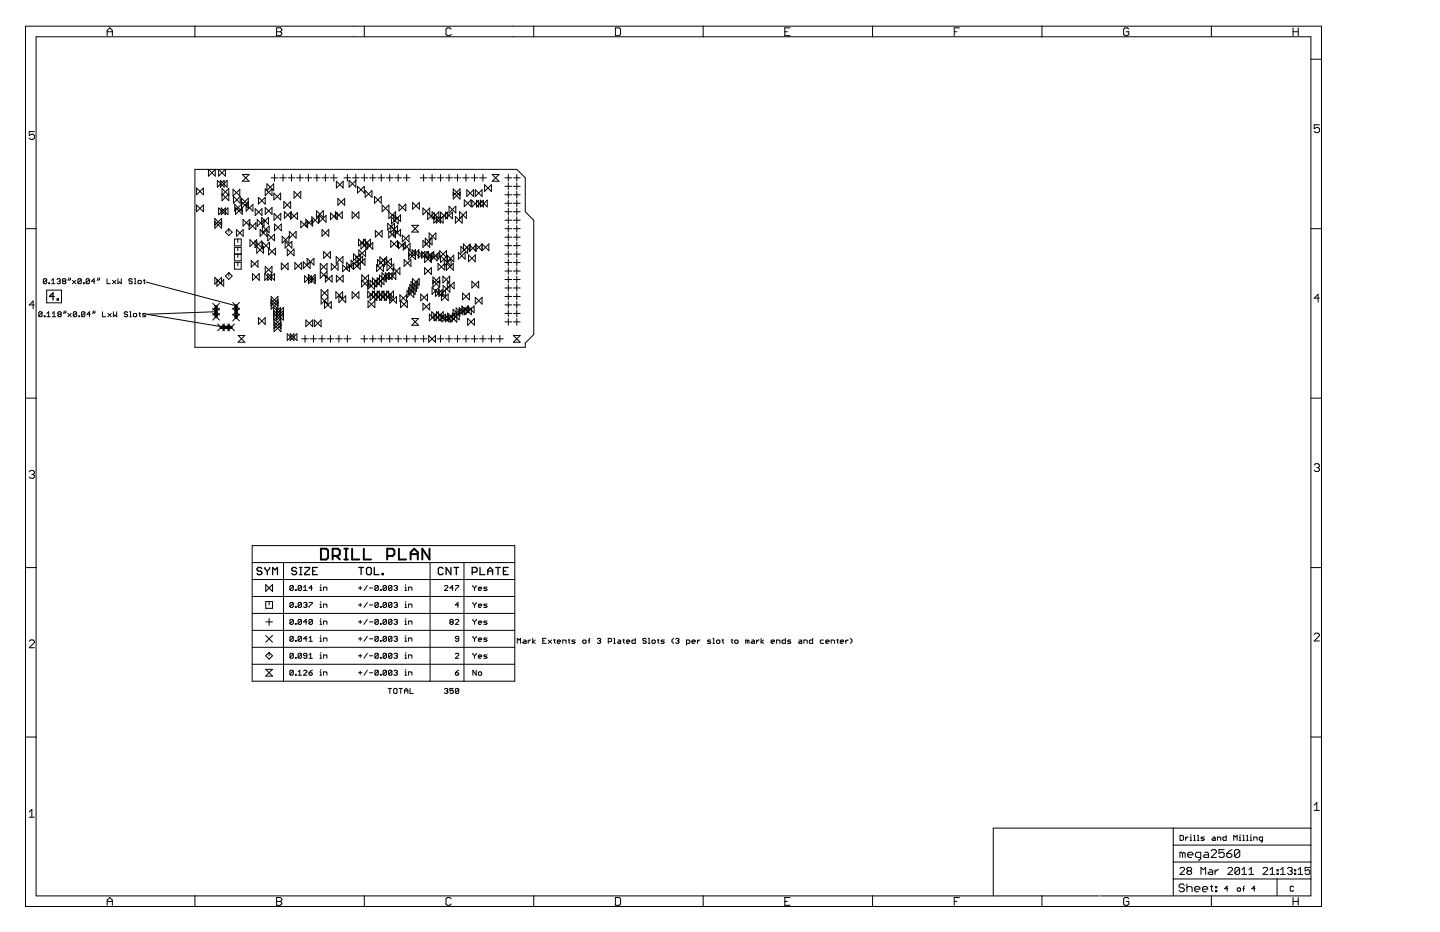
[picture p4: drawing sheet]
<svg xmlns="http://www.w3.org/2000/svg" width="432mm" height="279mm" viewBox="0 0 432 279" stroke-linecap="round" stroke-linejoin="round" font-family="sans-serif">
<g fill="none" stroke="#000" stroke-width=".3">
<path d="M32.1 10.7v-1.6l.8-.8 .8 .8v1.6M32.1 9.5h1.6M58.4 7.8v3.2M82.9 8.3h1.2l.4 .4v.4l-.4 .4 .4 .4v.4l-.4 .4h-1.2zM82.9 9.5h1.2M109.2 7.8v3.2M135.3 8.7l-.4-.4h-.8l-.4 .4v1.6l.4 .4h.8l.4-.4M160 7.8v3.2M184.5 8.3h1.2l.4 .4v1.6l-.4 .4h-1.2zM210.8 7.8v3.2M235.3 9.5h.8M236.9 8.3h-1.6v2.4h1.6"/>
<path d="M261.6 7.8v3.2M286.1 9.5h.8M287.7 8.3h-1.6v2.4M312.4 7.8v3.2M338.5 8.7l-.4-.4h-.8l-.4 .4v1.6l.4 .4h.8l.4-.4v-.8h-.8M363.2 7.8v3.2M387.7 8.3v2.4M387.7 9.5h1.6M389.3 8.3v2.4M393.1 17.8h3.1M10.3 39.4h-1.5v1.2l.7-.4h.4l.4 .4v.8l-.4 .4h-.7l-.4-.4M395.6 37.4h-1.5v1.2l.8-.4h.4l.3 .4v.8l-.3 .4h-.8l-.4-.4"/>
<path d="M58.4 50.8h96.6l2.5 2.5v10.2l2.5 2.5v34.3l-2.5 2.5v1.3h-99.1zM59 56.4v2l2-2v2zM62.5 50.8l2 2v-2l-2 2zM65.2 54.1l2 2v-2l-2 2zM65.6 50.8v2l2-2v2zM66.1 54.1l2 2v-2l-2 2zM66.6 58.1l2 2.1v-3.7l-2 2M68.6 58.1l-2 2.1v-3.7l2 2M69.9 56.7l2 2.1v-2.1l-2 2.1zM70 58.9l2 2v-2l-2 2zM72.7 52.3h2l-2 2h2zM77.5 59.2v2l2-2v2z"/>
<path d="M79.5 56.6v2l2.1-2v2zM80 55.1l2.1 2v-2l-2.1 2zM81.3 53.3h2M82.1 57.9v2l2.1-2v2zM82.3 52.3v2M83.8 53.3h2.1M84.9 52.3v2M86.4 53.3h2M87.4 52.3v2M88.2 57.4v2l2-2v2zM88.9 53.3h2.1M89.9 52.3v2"/>
<path d="M91.5 53.3h2M92.5 52.3v2M94 53.3h2M95 52.3v2M96.5 53.3h2.1M97.6 52.3v2M99.1 53.3h2M100.1 52.3v2M100.9 54.3l2 2.1v-2.1l-2 2.1zM101.3 59.5l2.1 2v-2l-2.1 2zM103.2 53.3h2M104.2 52.3v2"/>
<path d="M105.7 53.3h2M106.7 52.3v3.8l-2-2v2l2-2M107.2 55.9v2l2-2v2zM108.2 53.3h2.1M109.2 52.3v2M109.5 57.1l2 2.1v-2.1l-2 2.1zM110.8 53.3h2M111.8 52.3v2M112.3 58.9v2l2-2v2zM113.3 53.3h2M114.3 52.3v2M115.9 53.3h2"/>
<path d="M116.9 52.3v2M118.4 53.3h2M119.4 52.3v2M120.9 53.3h2.1M121.9 52.3v2M126 53.3h2M127 52.3v2M128.6 53.3h2M129.6 52.3v2M131.1 53.3h2M132.1 52.3v2M133.6 53.3h2.1"/>
<path d="M134.6 52.3v2M135.9 57.6l2 2.1v-3.1l-2 2M136.2 53.3h2M137.2 52.3v2M137.9 57.6l-2 2.1v-3.1l2 2M138.7 53.3h2M139.2 59.9l2.1 2.1v-2.1l-2.1 2.1zM139.7 52.3v2M140 56.9l2 2v-2l-2 2zM141.3 53.3h2M142.3 52.3v2M142.5 56.9l2.1 2v-2l-2.1 2z"/>
<path d="M143.8 53.3h2M144.1 60l2 2v-2l-2 2zM144.8 52.3v2M145.3 55.4v2l2-2v2zM147.6 52.3h2l-2 2h2zM151.4 53.3h2M151.4 58.4h2M151.4 55.9h2M152.4 52.3v2M152.4 54.8v2.1M152.4 57.4v2M152.4 59.9v2.1"/>
<path d="M154 53.3h2M154 58.4h2M154 55.9h2M155 52.3v2M155 54.8v2.1M155 57.4v2M155 59.9v2.1M7.6 68.6h3.2M59 61.4l2 2.1v-2.1l-2 2.1zM64.4 66.4l2 2v-2.9l-2 2M65.6 62.3l2 2.1v-2.1l-2 2.1zM66.3 62.3l2.1 2.1v-2.1l-2.1 2.1z"/>
<path d="M66.4 66.4l-2 2v-2.9l2 2M67.6 69.6l1-1 1 1-1 1zM68.6 68.6v1M70.3 76.2h2M70.3 74.2h2v4h-2zM70.3 71.7h2v2h-2zM70.3 78.7h2v2h-2zM70.9 68.8l2 2v-2l-2 2zM71.3 71.7v1M71.3 74.2v1M71.3 76.2v1M71.3 78.7v1"/>
<path d="M72.4 60.4l2 2.1v-3.1l-2 2M72.4 61.2l-2 2.1v-2.1l2 2.1v-3.9l2 2M72.9 65.8l2 2v-2l-2 2zM73.8 61.3l2 2v-2l-2 2zM74.4 60.4l-3.8 3.8v-2l2.1 2v-2M74.7 66.8l2 2v-2l-2 2zM75 71.9v2l2-2v4l2-2v2zM75.3 78.1l2.1 2v-2l-2.1 2zM76.5 72.2l2 2v-2l-2 2zM76.5 62.6l2.1 2v-2l-2.1 2zM77.1 65.8l2.1 2v-2l-2.1 2zM78 68.8l2 2v-2l-2 2z"/>
<path d="M78.5 65.2v2l2-2v2zM78.7 67.7l2 2.1v-2.1l-2 2.1zM79.5 79.9l2.1 2v-2l-2.1 2zM79.5 62.2v2l2.1-2v2zM80.3 70.2v2l2-2v2zM80.5 74.4v2l2.1-2v2l-3.8-3.8v2.1l2-2.1v2.1M82.2 64v2l2-2v2zM82.3 67.2v2l2.1-2v2zM84.4 78.8v2.1l2-2.1v2.1zM84.6 70.8l2 2.1v-2.1l-2 2.1zM85.1 60.4l2 2.1v-2.1l-2 2.1zM85.3 63.4l2 2.1v-2.1l-2 2.1z"/>
<path d="M85.5 72.4l2 2v-2l-2 2zM86.1 74.7v2l2.1-2v2zM86.8 69.4v2l2-2v2zM87.1 63.7v2.1l2.1-2.1v2.1zM88.4 78.7l2.1 2v-2l-2.1 2zM90.2 66.3l2 2v-2l-2 2zM91 78.5l2 2v-2l-2 2zM91.7 65.8v2l2.1-2v2zM92.1 77.4l2 2.1v-2.1l-2 2.1zM93.5 65l2 2v-2l-2 2zM94.9 63.2l2.1 2v-2l-2.1 2zM95.7 64.6l2.1 2v-2l-2.1 2z"/>
<path d="M96 79v2l2.1-2v2zM96.5 68.8v2l2.1-2v2zM97.1 75.4v2l2-2v2zM99.1 63.8v2.1l2-2.1v2.1zM99.3 79l2.1 2v-2l-2.1 2zM100.6 63.5l2 2v-2l-2 2zM100.8 76.9v2l2-2v2zM102.7 79.4l2.1 2.1v-2.1l-2.1 2.1zM104 78.7l2 2v-2l-2 2zM105.6 63.5v2l2-2v2zM106.7 76.8v2l2-2v2M107.4 77.5v2l2-2v2l-3.4-3.4v2l2-2v2"/>
<path d="M107.5 71.7v2l2.1-2v2zM107.6 74.9l2 2v-2l-2 2zM108.2 72.6l2.1 2.1v-2.1l-2.1 2.1zM109 71.7l2.1 2v-2l-2.1 2zM109.8 72.7v2.1l2-2.1v2.1zM112.5 69.1l2.1 2v-2l-2.1 2zM112.9 79.4l2.1 2v-2l-2.1 2zM113.2 77.8l2 2v-2l-2 2zM113.9 77l2.1 2v-2l-2.1 2zM114.6 61.4v2.1l2-2.1v4.1l2-2v2zM115.3 77.4l2.1 2.1v-2.1l-2.1 2.1zM116.1 79.1v2.1l2-2.1v2.1z"/>
<path d="M116.6 69.3v2l2-2v2zM117.2 67.6l2 2.1v-2.1l-2 2.1zM117.2 72.1v2l2-2v2zM118.1 68.8v2l2-2v2l-3.8-3.9v2.1l2-2.1v2.1M119.4 65.1v2l-2-2v2l2.7-2.7v2l-2-2v2M119.5 72.5l2 2.1v-2.1l-2 2.1zM119.7 61.2v2l2-2v2zM120.6 70.5l2.1 2v-2l-2.1 2zM120.9 72.9v2.1l2.1-2.1v2.1zM121.2 77.8l2 2.1v-2.1l-2 2.1zM122.6 75.8l2 2v-2.9l-2 2M123.5 67.5h2l-2 2.1h2z"/>
<path d="M123.6 74.9v2l2-2v2zM123.7 60.7l2.1 2v-2l-2.1 2zM124.6 75.8l-2 2v-2.9l2 2M125.4 75.4l2 2v-2l-2 2zM126.4 75.4l2 2v-2l-2 2zM127.3 76.7v2l2.1-2v2zM128 75.4v2l2.1-2v2zM128.2 63.8v2l2.1-2v2l-3.5-3.4v2l2.1-2v2M128.7 69.8l2 2.1v-2.1l-2 2.1zM128.9 72.1v2l-2.1-2v2l2.8-2.7v2l-2.1-2v2M129.6 63.5v2l2-2v2zM131.1 76.2v2l-2-2v2l2.5-2.5v2l-2-2v2"/>
<path d="M131.3 79l2.1 2v-2l-2.1 2zM131.9 75.2v2l2-2v2zM132.1 64.8l-2 2.1v-2.1l2 2.1v-3.3l2 2v-2l-3.3 3.3v-2.1l2.1 2.1v-2.1M132.1 76.7v2l2-2v2zM133.2 77.7l2.1 2v-2l-2.1 2zM133.6 63.6v2l2.1-2v2zM133.9 79v2l2-2v2zM134 76.5l2.1 2v-2l-2.1 2zM134.6 61.8v2.1l2.1-2.1v2.1zM136.6 64.9v2l2-2v2zM137.4 75.7l2.1 2v-2l-2.1 2zM137.8 63.5l2.1 2v-2l-2.1 2z"/>
<path d="M140.2 73.9v2l-2-2v2l2.8-2.8v2.1l-2-2.1v2.1M140.5 76.4v2.1l2-2.1v2.1zM140.7 73.4v2l2.1-2v2zM141.5 60v2.1l2-2.1v2.1zM142.9 60l2 2.1v-2.1l-2 2.1zM144.6 73.1v2.1M144.6 73.1l-2.1 2.1v-2.1l2.1 2.1M144.6 73.1l2 2.1v-2.1l-2 2.1M151.4 73.6h2M151.4 71.1h2M151.4 68.6h2M151.4 66h2"/>
<path d="M151.4 63.5h2M151.4 60.9h2M151.4 78.7h2M151.4 76.2h2M152.4 62.5v2M152.4 65v2M152.4 67.5v2.1M152.4 70.1v2M152.4 72.6v2.1M152.4 75.2v2M152.4 77.7v2M154 73.6h2"/>
<path d="M154 71.1h2M154 68.6h2M154 66h2M154 63.5h2M154 60.9h2M154 78.7h2M154 76.2h2M155 62.5v2M155 65v2M155 67.5v2.1M155 70.1v2M155 72.6v2.1"/>
<path d="M155 75.2v2M155 77.7v2M393.1 68.6h3.1M10.3 91.4h-1.5l1.1-1.2v2.4M12.6 93.7l-.2-.2h-.5l-.3 .2v1M12.6 93.7v1l-.2 .3h-.5l-.3-.3M12.6 93.7l-1 1M13.3 94.7h.2v.3h-.2zM14 87h4.4v3.8h-4.4zM14 83.8l-.2-.2h-.5l-.3 .2v1M14 83.8v1l-.2 .3h-.5l-.3-.3M14 83.8l-1 1"/>
<path d="M14.1 95h1M14.1 94l.5-.5v1.5M14.6 84.8h.3v.3h-.3zM15.5 85.1h1M15.5 84.1l.5-.5v1.5M15.7 94l.5-.5v1.5M15.7 95h1M17.1 83.8l.2-.2h.5l.3 .2-.3 .5M17.6 84.3h.2M17.6 94.2l-.3 .3 .3 .5h.5l.2-.3-.2-.5M17.6 94.2l-.3-.2 .3-.5h.5l.2 .2-.2 .5M17.6 94.2h.5"/>
<path d="M17.8 84.3l.3 .3-.3 .5h-.5l-.2-.3M19 84.3l-.3-.2 .3-.5h.5l.2 .2-.2 .5M19 84.3l-.3 .3 .3 .5h.5l.2-.3-.2-.5M19 84.3h.5M19.2 93.2v.5l-.2 .3M19.7 93.2v.5l-.2 .3M20.3 94l1 1M20.6 83.3v.5l-.2 .3M21.1 83.3v.5l-.2 .3M21.3 94l-1 1M21.7 84.1l1 1M22.7 84.1l-1 1"/>
<path d="M23 93.7l-.3-.2h-.5l-.2 .2v1M23 93.7v1l-.3 .3h-.5l-.2-.3M23 93.7l-1 1M23.6 94.7h.3v.3h-.3zM24.4 83.8l-.3-.2h-.5l-.2 .2v1M24.4 83.8v1l-.3 .3h-.5l-.2-.3M24.4 83.8l-1 1M25 84.8h.3v.3h-.3zM25.4 93.7l-.2-.2h-.5l-.3 .2v1M25.4 93.7v1l-.2 .3h-.5l-.3-.3M25.4 93.7l-1 1M26.8 83.8l-.2-.2h-.5l-.3 .2v1"/>
<path d="M26.8 83.8v1l-.2 .3h-.5l-.3-.3M26.8 83.8l-1 1M27.1 94.2h-1l.7-.7v1.5M28 93.2v.5l-.3 .3M28.5 84.3h-1l.7-.7v1.5M28.5 93.2v.5l-.3 .3M29.3 83.3v.5l-.2 .3M29.8 83.3v.5l-.2 .3M30.7 93.5v1.5h1M32.1 83.6v1.5h1M32.4 94l1 1M33.4 94l-1 1"/>
<path d="M33.7 84.1l1 1M34 93.5v1.5l.5-.5 .5 .5v-1.5M34.7 84.1l-1 1M35.4 83.6v1.5l.5-.5 .5 .5v-1.5M38.3 93.7l-.3-.2h-.5l-.2 .5 .2 .2h.5l.3 .5-.3 .3h-.5l-.2-.3M38.9 93.5h.3v1.5M38.9 95h.5M39.6 83.8l-.2-.2h-.5l-.3 .2 .3 .5h.5l.2 .3-.2 .5h-.5l-.3-.3M40 94.2l.2-.2h.5l.3 .2v.5l-.3 .3h-.5l-.2-.3zM40.3 83.6h.2v1.5M40.3 85.1h.5M41.6 84.1h.5l.3 .2v.5l-.3 .3h-.5l-.2-.3v-.5z"/>
<path d="M41.6 94h.5M41.9 93.7v1l.2 .3M43 84.1h.5M43.3 83.8v1l.2 .3M43.7 94h-.7l-.3 .2 1 .5-.2 .3h-.8M43.8 84.6l27 7.1M63.8 93.9l2 2.1M63.8 92.4l2 2.1M63.8 90.9l2 2.1M64.8 93.4l-20.8 .8 23.7 3.9M65.1 83.8v2l2-2v2l-2.7-2.6v2l2-2v2M65.3 97.1l2 2.1"/>
<path d="M65.8 92.4l-2 2.1M65.8 90.9l-2 2.1M65.8 93.9l-2 2.1M66.8 97.1l2 2.1M67.3 97.1l-2 2.1M67.6 82.7l1-1 1 1-1 1.1zM68.3 97.1l2 2.1M68.6 81.7v1M68.8 97.1l-2 2.1M69.8 92.4l2 2.1M69.8 90.7l2 2M69.8 94.2l2 2"/>
<path d="M70.3 97.1l-2 2.1M71.8 92.4l-2 2.1M71.8 90.7l-2 2M71.8 94.2l-2 2M75.7 82l2.1 2v-2l-2.1 2zM77.5 95.2v2.1l2-2.1v2.1zM79.4 82l2 2v-2l-2 2zM80.3 82v2l2-2v2zM81.3 90.7l2 2v-3.8l-2 2M81.3 89.8l2 2M82.1 93.1l2.9 2.9v-3.8l-2.9 2.9M82.1 94l2 2v-3.8l-2 2"/>
<path d="M82.2 97.4l2 2v-3.8l-2 2M82.2 96.5l2 2M83.3 90.7l-2 2v-3.8l2 2M83.3 89.8l-2 2M84.2 97.4l-2 2v-3.8l2 2M84.2 96.5l-2 2M85 93.1l-2.9 2.9v-3.8l2.9 2.9M85 94l-2 2v-3.8l2 2M91.3 82.7v2l2.1-2v2zM91.7 95.9v2l2.1-2v2zM92.5 83l2 2.1v-2.8l-2 2M94.3 95.9l2 2v-2l-2 2z"/>
<path d="M94.5 83l-2 2.1v-2.8l2 2M96 81.4v2l2.1-2v2zM96.3 86.8l2 2.1v-2.1l-2 2.1zM96.3 89.1l2 2.1v-2.1l-2 2.1zM97.3 90.4v2l2-2v2zM97.6 82.5v2.1l2-2.1v2.1zM100.7 87.5l2 2v-2l-2 2zM100.9 82.5v2.1l2-2.1v2.1zM101.6 88.7v2l2.1-2v2zM105.6 87.5l2 2v-2l-2 2zM107.3 80v-2l-2 2v-2l2.7 2.7v-2l-2 2M110.3 87.3l2 2v-2l-2 2z"/>
<path d="M110.4 90.2v2l2-2v2zM110.5 84l-2.1 2v-2l2.1 2v-3.6l-2 2v-2l2 2M111 88.1v2l2-2v2zM111.7 87.3l2 2v-2l-2 2zM112.3 84.7v2l-2-2v2l3.4-3.4v2M112.4 88.1l2 2v-2l-2 2zM112.4 84v2l2.7-2.7v2l-2-2v2M113 84v2l-2-2v2M113.1 87.3l2 2v-2l-2 2zM113.8 88.1l2.1 2v-2l-2.1 2zM114.4 84v2l-2.7-2.7v2M114.5 87.3v2l2.1-2v2z"/>
<path d="M115.2 88.1l2.1 2v-2l-2.1 2zM115.5 81.8l2.1 2v-2l-2.1 2zM115.9 82.5v2l-2.1-2v2l2.8-2.7v2l-2.1-2v2M116 87.3l2 2v-2l-2 2zM116.7 81.8v2l2-2v2zM116.9 88.9l2 2v-2l-2 2zM117.9 80.2l2 2.1v-2.1l-2 2.1zM119.9 88.4v2l2-2v2zM120.1 90.2l2 2v-2l-2 2zM122 87.1l2.1 2.1v-2.1l-2.1 2.1zM122.5 86.2v2.1l2-2.1v2.1zM122.9 85.3l2 2.1v-2.1l-2 2.1z"/>
<path d="M123.3 84.4v2l2-2v2zM123.5 95.5h2l-2 2h2zM123.7 83.5v2l2-2v2zM126.2 88.2l2 2v-2l-2 2zM126.8 90.9l2.1 2v-2l-2.1 2zM127.3 80.2l2.1 2.1v-2.1l-2.1 2.1zM129.8 84l2.1 2.1v-3.1l-2.1 2.1M130.2 94.2v2l2.7-2.8v2.1M130.6 86.8v2.1l2-2.1v2.1zM130.8 94.2v2l-2-2v2l2.7-2.8v2.1M131.6 94.2v2l2-2v2l-2.7-2.8v2.1M131.6 86.8l2 2.1v-2.1"/>
<path d="M131.9 84l-2.1 2.1v-3.1l2.1 2.1M132.2 94.2v2l-2.7-2.8v2.1M132.4 88.1l2 2v-2l-2 2zM132.5 94.5l2 2v-2l-2 2zM132.8 82.8v2l2-2v2zM132.9 87.6v-2l2 2v-2l-3.3 3.3v-2.7l-2 2v-2l2 2M133.5 94.5l2.1 2v-2l-2.1 2zM134.1 84.6l2.1 2v-2l-2.1 2zM135.9 92.7l2 2.1v-2.1l-2 2.1zM136.8 92.3l2 2.1v-2.1l-2 2.1zM137 94.6v2l-2.8-2.7v2l2.1-2v2M137.7 94.3l2-2.1v2.1l-2-2.1v3.7l-2-2v2"/>
<path d="M137.7 93.9l-2.7 2.7v-2M138.5 91.7l2 2.1v-2.1l-2 2.1zM138.7 87.9l2 2v-2l-2 2zM139.3 92.3l2.1 2.1v-2.1l-2.1 2.1zM140.1 91.7l2.1 2.1v-2.1l-2.1 2.1zM140.2 95.5v2l2.1-2v2zM141.5 84.3l2 2v-2l-2 2zM142.5 89.1v2.1l2.1-2.1v2.1zM151.4 94h2M151.4 91.4h2M151.4 88.9h2M151.4 86.3h2"/>
<path d="M151.4 83.8h2M151.4 81.3h2M151.4 96.5h2M152.4 80.2v2.1M152.4 82.8v2M152.4 85.3v2.1M152.4 87.9v2M152.4 90.4v2M152.4 92.9v2.1M152.4 95.5v2M154 94h2M154 91.4h2"/>
<path d="M154 88.9h2M154 86.3h2M154 83.8h2M154 81.3h2M154 96.5h2M155 80.2v2.1M155 82.8v2M155 85.3v2.1M155 87.9v2M155 90.4v2M155 92.9v2.1M155 95.5v2"/>
<path d="M395.6 89.4h-1.5l1.2-1.2v2.4M7.6 119.4h3.2M71.4 100.6h2l-2 2h2zM86.1 100.1l2.1 2v-2l-2.1 2zM87 100.1l2.1 2v-2l-2.1 2zM90.5 101.6h2M91.5 100.6v2M93 101.6h2M94 100.6v2M95.5 101.6h2.1M96.5 100.6v2M98.1 101.6h2"/>
<path d="M99.1 100.6v2M100.6 101.6h2M101.6 100.6v2M103.2 101.6h2M104.2 100.6v2M108.2 101.6h2.1M109.2 100.6v2M110.8 101.6h2M111.8 100.6v2M113.3 101.6h2M114.3 100.6v2M115.9 101.6h2"/>
<path d="M116.9 100.6v2M118.4 101.6h2M119.4 100.6v2M120.9 101.6h2.1M121.9 100.6v2M123.5 101.6h2M124.5 100.6v2M126 101.6h2M127 100.6v2M128.6 100.6l2 2v-2l-2 2zM131.1 101.6h2M132.1 100.6v2"/>
<path d="M133.6 101.6h2.1M134.6 100.6v2M136.2 101.6h2M137.2 100.6v2M138.7 101.6h2M139.7 100.6v2M141.3 101.6h2M142.3 100.6v2M143.8 101.6h2M144.8 100.6v2M146.3 101.6h2.1M147.3 100.6v2"/>
<path d="M148.9 101.6h2M149.9 100.6v2M154 100.6h2l-2 2h2zM393.1 119.4h3.1M394.1 139.4l.4-.4h.8l.3 .4v.4l-.3 .4M8.8 141.4l.4-.4h.7l.4 .4v.4l-.4 .4M9.5 142.2h.4M9.9 142.2l.4 .4v.4l-.4 .4h-.7l-.4-.4M394.9 140.2h.4M395.3 140.2l.3 .4v.4l-.3 .4h-.8l-.4-.4M7.6 170.2h3.2M75.6 178.8h78.8"/>
<path d="M75.6 163.6h78.8v40.6h-78.8zM75.6 168.7h78.8M75.6 173.7h78.8M79.7 175.3l2 2v-2l-2 2zM85 168.7v35.5M87.9 175.8l-.2-.3h-.5l-.3 .3v1M87.9 175.8v1l-.2 .2h-.5l-.3-.2M87.9 175.8l-1 1M88.6 176.8h.2v.2h-.2zM90.4 175.8l-.3-.3h-.5l-.2 .3v1M90.4 175.8v1l-.3 .2h-.5l-.2-.2M90.4 175.8l-1 1"/>
<path d="M91 177h1M91 176l.5-.5v1.5M93.7 176.3h-1l.7-.8v1.5M95.9 177h.5M95.9 176h.3v1M96.2 175.3v.2M97 177v-1h.8l.2 .3v.7M107.5 176.3h1M108 175.8v1M110.1 175.5l-1 1.5M110.8 176.3h1M113.4 175.8l-.2-.3h-.5l-.3 .3v1"/>
<path d="M113.4 175.8v1l-.2 .2h-.5l-.3-.2M113.4 175.8l-1 1M114.1 176.8h.2v.2h-.2zM115.9 175.8l-.3-.3h-.5l-.2 .3v1M115.9 175.8v1l-.3 .2h-.5l-.2-.2M115.9 175.8l-1 1M117.5 175.8l-.2-.3h-.5l-.3 .3v1M117.5 175.8v1l-.2 .2h-.5l-.3-.2M117.5 175.8l-1 1M118.2 175.8l.2-.3h.5l.3 .3-.3 .5M118.7 176.3h.2M118.9 176.3l.3 .2-.3 .5h-.5l-.2-.2"/>
<path d="M121.4 177h.5M121.4 176h.3v1M121.7 175.3v.2M122.5 177v-1h.8l.2 .3v.7M129 168.7v35.5M133.3 175.8l.2-.3h.5l.3 .3v.2l-1 1h1M135.9 176.3h-1l.8-.8v1.5M136.6 175.5h1l-1 1.5M139.1 168.7v35.5M141.8 175.5l.5 .8M142.3 176.3v.7M142.8 175.5l-.5 .8"/>
<path d="M143.4 176.5h1l-.2-.5h-.5l-.3 .3v.5l.3 .2h.5M146.1 176h-.8l-.2 .3 1 .5-.3 .2h-.7M393.1 170.2h3.1M8.8 192.2l.4-.4h.7l.4 .4v.4l-1.5 1.6h1.5M75.6 183.9h78.8M75.6 189h78.8M75.6 194.1h78.8M75.6 199.1h78.8M79.7 180.3h2v2.1h-2zM79.7 186.4h2M79.7 196.6l1-1 1 1-1 1zM79.7 190.5l2 2"/>
<path d="M80.7 180.3v1.1M80.7 185.4v2M80.7 195.6v1M81.7 190.5l-2 2M87.9 180.9l-.2-.3h-.5l-.3 .3v1M87.9 185.9l-.2-.2h-.5l-.3 .2v1M87.9 191l-.2-.2h-.5l-.3 .2v1M87.9 196.1l-.2-.3h-.5l-.3 .3v1M87.9 180.9v1l-.2 .2h-.5l-.3-.2M87.9 185.9v1l-.2 .3h-.5l-.3-.3M87.9 191v1l-.2 .3h-.5l-.3-.3M87.9 196.1v1l-.2 .2h-.5l-.3-.2"/>
<path d="M87.9 180.9l-1 1M87.9 185.9l-1 1M87.9 191l-1 1M87.9 196.1l-1 1M88.6 181.9h.2v.2h-.2zM88.6 186.9h.2v.3h-.2zM88.6 192h.2v.3h-.2zM88.6 197.1h.2v.2h-.2zM90.4 185.9l-.3-.2h-.5l-.2 .2v1M90.4 180.9l-.3-.3h-.5l-.2 .3v1M90.4 191l-.3-.2h-.5l-.2 .2v1M90.4 196.1l-.3-.3h-.5l-.2 .3v1"/>
<path d="M90.4 180.9v1l-.3 .2h-.5l-.2-.2M90.4 185.9v1l-.3 .3h-.5l-.2-.3M90.4 191v1l-.3 .3h-.5l-.2-.3M90.4 196.1v1l-.3 .2h-.5l-.2-.2M90.4 180.9l-1 1M90.4 185.9l-1 1M90.4 191l-1 1M90.4 196.1l-1 1M91 180.9l.3-.3h.5l.2 .3-.2 .5M91.5 181.4h.3M91.8 181.4l.2 .2-.2 .5h-.5l-.3-.2M92 196.6h-.7l-.3-.3 .3-.5h.5l.2 .3v1l-.2 .2h-.5l-.3-.2"/>
<path d="M92 186.4h-1l.8-.7v1.5M92 191.5h-1l.8-.7v1.5M92.7 180.6h1l-1 1.5M92.7 192.3h1M92.7 191.3l.5-.5v1.5M92.7 196.3l.5-.5v1.5M92.7 197.3h1M93.7 185.9v1l-.3 .3h-.5l-.2-.3M93.7 185.9l-.3-.2h-.5l-.2 .2v1M93.7 185.9l-1 1M95.9 181.1h.3v1M95.9 186.2h.3v1"/>
<path d="M95.9 191.3h.3v1M95.9 196.3h.3v1M95.9 182.1h.5M95.9 187.2h.5M95.9 192.3h.5M95.9 197.3h.5M96.2 180.4v.2M96.2 185.4v.3M96.2 190.5v.3M96.2 195.6v.2M97 182.1v-1h.8l.2 .3v.7M97 187.2v-1h.8l.2 .2v.8"/>
<path d="M97 192.3v-1h.8l.2 .2v.8M97 197.3v-1h.8l.2 .3v.7M107.5 181.4h1M107.5 186.4h1M107.5 191.5h1M107.5 196.6h1M108 180.9v1M108 185.9v1M108 191v1M108 196.1v1M110.1 180.6l-1 1.5M110.1 185.7l-1 1.5"/>
<path d="M110.1 190.8l-1 1.5M110.1 195.8l-1 1.5M110.8 181.4h1M110.8 186.4h1M110.8 191.5h1M110.8 196.6h1M113.4 180.9l-.2-.3h-.5l-.3 .3v1M113.4 185.9l-.2-.2h-.5l-.3 .2v1M113.4 191l-.2-.2h-.5l-.3 .2v1M113.4 196.1l-.2-.3h-.5l-.3 .3v1M113.4 180.9v1l-.2 .2h-.5l-.3-.2M113.4 185.9v1l-.2 .3h-.5l-.3-.3"/>
<path d="M113.4 191v1l-.2 .3h-.5l-.3-.3M113.4 196.1v1l-.2 .2h-.5l-.3-.2M113.4 180.9l-1 1M113.4 185.9l-1 1M113.4 191l-1 1M113.4 196.1l-1 1M114.1 181.9h.2v.2h-.2zM114.1 186.9h.2v.3h-.2zM114.1 192h.2v.3h-.2zM114.1 197.1h.2v.2h-.2zM115.9 180.9l-.3-.3h-.5l-.2 .3v1M115.9 185.9l-.3-.2h-.5l-.2 .2v1"/>
<path d="M115.9 191l-.3-.2h-.5l-.2 .2v1M115.9 196.1l-.3-.3h-.5l-.2 .3v1M115.9 180.9v1l-.3 .2h-.5l-.2-.2M115.9 185.9v1l-.3 .3h-.5l-.2-.3M115.9 191v1l-.3 .3h-.5l-.2-.3M115.9 196.1v1l-.3 .2h-.5l-.2-.2M115.9 180.9l-1 1M115.9 185.9l-1 1M115.9 191l-1 1M115.9 196.1l-1 1M117.5 180.9l-.2-.3h-.5l-.3 .3v1M117.5 185.9l-.2-.2h-.5l-.3 .2v1"/>
<path d="M117.5 191l-.2-.2h-.5l-.3 .2v1M117.5 196.1l-.2-.3h-.5l-.3 .3v1M117.5 180.9v1l-.2 .2h-.5l-.3-.2M117.5 185.9v1l-.2 .3h-.5l-.3-.3M117.5 191v1l-.2 .3h-.5l-.3-.3M117.5 196.1v1l-.2 .2h-.5l-.3-.2M117.5 180.9l-1 1M117.5 185.9l-1 1M117.5 191l-1 1M117.5 196.1l-1 1M118.2 180.9l.2-.3h.5l.3 .3-.3 .5M118.2 185.9l.2-.2h.5l.3 .2-.3 .5"/>
<path d="M118.2 191l.2-.2h.5l.3 .2-.3 .5M118.2 196.1l.2-.3h.5l.3 .3-.3 .5M118.7 181.4h.2M118.7 186.4h.2M118.7 191.5h.2M118.7 196.6h.2M118.9 181.4l.3 .2-.3 .5h-.5l-.2-.2M118.9 186.4l.3 .3-.3 .5h-.5l-.2-.3M118.9 191.5l.3 .3-.3 .5h-.5l-.2-.3M118.9 196.6l.3 .2-.3 .5h-.5l-.2-.2M121.4 181.1h.3v1M121.4 186.2h.3v1"/>
<path d="M121.4 191.3h.3v1M121.4 196.3h.3v1M121.4 182.1h.5M121.4 187.2h.5M121.4 192.3h.5M121.4 197.3h.5M121.7 180.4v.2M121.7 185.4v.3M121.7 190.5v.3M121.7 195.6v.2M122.5 182.1v-1h.8l.2 .3v.7M122.5 187.2v-1h.8l.2 .2v.8"/>
<path d="M122.5 192.3v-1h.8l.2 .2v.8M122.5 197.3v-1h.8l.2 .3v.7M135.2 186.4l-.3-.2 .3-.5h.5l.2 .2-.2 .5M135.2 186.4l-.3 .3 .3 .5h.5l.2-.3-.2-.5M135.2 186.4h.5M136.6 185.9l.2-.2h.5l.3 .2v.3l-1 1h1M136.6 196.1l.2-.3h.5l.3 .3v.2l-1 1h1M137.6 191.5h-.8l-.2-.2 .2-.5h.5l.3 .2v1l-.3 .3h-.5l-.2-.3M137.6 181.4h-1l.7-.8v1.5M141.8 180.6l.5 .8M141.8 185.7l.5 .7M141.8 190.8l.5 .7"/>
<path d="M141.8 195.8l.5 .8M142.3 181.4v.7M142.3 186.4v.8M142.3 191.5v.8M142.3 196.6v.7M142.8 180.6l-.5 .8M142.8 185.7l-.5 .7M142.8 190.8l-.5 .7M142.8 195.8l-.5 .8M143.4 181.6h1l-.2-.5h-.5l-.3 .3v.5l.3 .2h.5M143.4 186.7h1l-.2-.5h-.5l-.3 .2v.5l.3 .3h.5M143.4 191.8h1l-.2-.5h-.5l-.3 .2v.5l.3 .3h.5"/>
<path d="M143.4 196.8h1l-.2-.5h-.5l-.3 .3v.5l.3 .2h.5M146.1 181.1h-.8l-.2 .3 1 .5-.3 .2h-.7M146.1 186.2h-.8l-.2 .2 1 .5-.3 .3h-.7M146.1 191.3h-.8l-.2 .2 1 .5-.3 .3h-.7M146.1 196.3h-.8l-.2 .3 1 .5-.3 .2h-.7M155.1 192.9v-1.5l.5 .5 .5-.5v1.5M157 191.9h.5l.2 .2v.8h-.7l-.3-.3 .3-.2h.7M158.4 191.9v1M159.1 191.9l-.7 .5M159.7 191.4v1.5M160.5 191.9l-.8 .5 .8 .5M162.7 192.1h.5"/>
<path d="M163.7 191.4h-1v1.5h1M164.4 191.9l1 1M165.4 191.9l-1 1M166 191.9h.5M166.3 191.6v1l.2 .3M167.1 192.4h1l-.2-.5h-.5l-.3 .2v.5l.3 .3h.5M168.7 192.9v-1h.8l.2 .2v.8M170.4 191.9h.5M170.6 191.6v1l.3 .3M172.5 191.9h-.8l-.2 .2 1 .5-.3 .3h-.7M175 191.9h.5l.3 .2v.5l-.3 .3h-.5l-.2-.3v-.5zM176.4 192.1h.5"/>
<path d="M176.9 191.4l-.3 .2v1.3M179.1 191.6l.3-.2h.5l.2 .2-.2 .5M179.6 192.1h.3M179.9 192.1l.2 .3-.2 .5h-.5l-.3-.3M182.4 192.4h.7l.3-.3v-.5l-.3-.2h-.7v1.5M184 192.9h.5M184 191.4h.3v1.5M185.4 191.9h.5l.2 .2v.8h-.7l-.3-.3 .3-.2h.7M186.8 191.9h.5M187 191.6v1l.3 .3M187.8 192.4h1l-.2-.5h-.5l-.3 .2v.5l.3 .3h.5M190.5 191.4v1.5h-.8l-.2-.3v-.5l.2-.2h.8"/>
<path d="M193.8 191.6l-.3-.2h-.5l-.2 .2 .2 .5h.5l.3 .3-.3 .5h-.5l-.2-.3M194.4 192.9h.5M194.4 191.4h.2v1.5M195.7 191.9h.5l.3 .2v.5l-.3 .3h-.5l-.2-.3v-.5zM197.1 191.9h.5M197.4 191.6v1l.2 .3M199.2 191.9h-.7l-.3 .2 1 .5-.2 .3h-.8M202 191.4l-.5 .5v.5l.5 .5M202.6 191.6l.2-.2h.5l.3 .2-.3 .5M203.1 192.1h.2M203.3 192.1l.3 .3-.3 .5h-.5l-.2-.3M205.9 192.9h.7l.3-.3v-.5l-.3-.2h-.7v1.5"/>
<path d="M207.5 192.4h1l-.3-.5h-.5l-.2 .2v.5l.2 .3h.5M209.1 191.9v1M209.9 191.9l-.8 .5M213.1 191.9h-.7l-.3 .2 1 .5-.2 .3h-.8M213.8 192.9h.5M213.8 191.4h.2v1.5M215.1 191.9h.5l.3 .2v.5l-.3 .3h-.5l-.2-.3v-.5zM216.5 191.9h.5M216.7 191.6v1l.3 .3M219.2 191.9h.5M219.5 191.6v1l.2 .3M220.6 191.9h.5l.2 .2v.5l-.2 .3h-.5l-.3-.3v-.5z"/>
<path d="M224.1 192.1l-.5-.2v1M224.1 192.1v.8M224.1 192.1l.2-.2 .3 .2v.8M225.5 191.9h.5l.2 .2v.8h-.7l-.3-.3 .3-.2h.7M226.9 191.9v1M227.6 191.9l-.7 .5M228.2 191.4v1.5M229 191.9l-.8 .5 .8 .5M231.2 192.4h1l-.2-.5h-.5l-.3 .2v.5l.3 .3h.5M232.9 192.9v-1h.7l.3 .2v.8M235.5 191.4v1.5h-.7l-.3-.3v-.5l.3-.2h.7M237.1 191.9h-.7l-.3 .2 1 .5-.2 .3h-.8"/>
<path d="M239.7 191.9h.5l.2 .2v.8h-.7l-.3-.3 .3-.2h.7M241.1 192.9v-1h.7l.3 .2v.8M243.7 191.4v1.5h-.8l-.2-.3v-.5l.2-.2h.8M247 191.9h-.8l-.2 .2v.5l.2 .3h.8M247.6 192.4h1l-.2-.5h-.5l-.3 .2v.5l.3 .3h.5M249.2 192.9v-1h.8l.2 .2v.8M250.9 191.9h.5M251.1 191.6v1l.3 .3M252 192.4h1l-.3-.5h-.5l-.2 .2v.5l.2 .3h.5M253.6 191.9v1M254.4 191.9l-.8 .5M255 191.4l.5 .5v.5l-.5 .5"/>
<path d="M394.1 190.2l.4-.4h.8l.3 .4v.4l-1.5 1.6h1.5M79.7 200.7h2l-2 2h2zM87.9 201.2l-.2-.3h-.5l-.3 .3v1M87.9 201.2v1l-.2 .2h-.5l-.3-.2M87.9 201.2l-1 1M88.6 202.2h.2v.2h-.2zM89.4 202.4h1M89.4 201.4l.5-.5v1.5M91 201.2l.3-.3h.5l.2 .3v.2l-1 1h1M92.7 201.7h.7l.3 .5-.3 .2h-.5l-.2-.2zM93.7 200.9l-1 .8M95.9 201.4h.3v1"/>
<path d="M95.9 202.4h.5M96.2 200.7v.2M97 202.4v-1h.8l.2 .3v.7M107.5 201.7h1M108 201.2v1M110.1 200.9l-1 1.5M110.8 201.7h1M113.4 201.2l-.2-.3h-.5l-.3 .3v1M113.4 201.2v1l-.2 .2h-.5l-.3-.2M113.4 201.2l-1 1M114.1 202.2h.2v.2h-.2zM115.9 201.2l-.3-.3h-.5l-.2 .3v1"/>
<path d="M115.9 201.2v1l-.3 .2h-.5l-.2-.2M115.9 201.2l-1 1M116.4 206.4h1M116.9 206.4v1.5M117.5 201.2l-.2-.3h-.5l-.3 .3v1M117.5 201.2v1l-.2 .2h-.5l-.3-.2M117.5 201.2l-1 1M118.2 201.2l.2-.3h.5l.3 .3-.3 .5M118.3 206.4h.5l.2 .2v1l-.2 .3h-.5l-.3-.3v-1zM118.7 201.7h.2M118.9 201.7l.3 .2-.3 .5h-.5l-.2-.2M119.7 206.4h1"/>
<path d="M120.2 206.4v1.5M121.3 207.9v-1l.5-.5 .5 .5v1M121.3 207.1h1M121.4 201.4h.3v1M121.4 202.4h.5M121.7 200.7v.2M122.5 202.4v-1h.8l.2 .3v.7M122.9 206.4v1.5h1M133.3 206.6l.2-.2h.5l.3 .2-.3 .5M133.8 207.1h.2M134 207.1l.3 .3-.3 .5h-.5l-.2-.3M135.9 206.4h-1v.7l.5-.2 .5 .2v.5l-.2 .3h-.5l-.3-.3"/>
<path d="M136.6 201.7h.7l.3 .5-.3 .2h-.5l-.2-.2zM137.6 206.6v1l-.3 .3h-.5l-.2-.3M137.6 206.6l-.3-.2h-.5l-.2 .2v1M137.6 200.9l-1 .8M137.6 206.6l-1 1M142.8 200.9v1.5l-1-1.5v1.5M143.7 201.4h.5l.2 .3v.5l-.2 .2h-.5l-.3-.2v-.5zM7.6 221h3.2M393.1 221h3.1M8.8 243.4l.7-.8v2.4M8.8 245h1.5M351.8 248.3v20.3"/>
<path d="M351.8 258.4h41.3M351.8 253.3h41.3M353.9 250.4h.7l.3 .3v1l-.3 .2h-.7zM354.6 255.9l-.4-.4h-.4v1.5M354.6 255.9v1.1M354.6 255.9l.4-.4 .4 .4v1.1M355.5 250.9v1M356.2 256.3h1.5v-.4l-.4-.4h-.7l-.4 .4v.8l.4 .3h.7M356.2 250.9l-.7 .5M356.9 251.9h.5M356.9 250.9h.2v1M357.1 250.2v.2"/>
<path d="M358 251.9h.5M358 250.4h.2v1.5M359 251.9h.5M359 250.4h.3v1.5M360.1 257h-1.2l-.4-.3v-.8l.4-.4h1.2v1.9l-.4 .4h-.4M361.1 250.9h-.7l-.3 .3 1 .5-.2 .2h-.8M361.2 255.5h.8l.4 .4v1.1h-1.2l-.4-.3 .4-.4h1.2M363.2 255.1l.4-.4h.7l.4 .4v.4l-1.5 1.5h1.5M363.7 250.9h.5l.2 .3v.7h-.7l-.3-.2 .3-.3h.7M365 251.9v-1h.8l.2 .3v.7M367.1 254.7h-1.6v1.2l.8-.4h.4l.4 .4v.8l-.4 .3h-.8l-.4-.3M367.7 250.4v1.5h-.8l-.2-.2v-.5l.2-.3h.8"/>
<path d="M367.9 255.9h1.1l.4 .4v.4l-.4 .3h-.8l-.3-.3zM369.4 254.7l-.8 .4-.7 .8M370 251.9v-1.5l.5 .5 .5-.5v1.5M371.6 251.9h.5M371.6 250.9h.2v1M371.8 255.1v1.6l-.4 .3h-.8l-.4-.3M371.8 255.1l-.4-.4h-.8l-.4 .4v1.6M371.8 255.1l-1.6 1.6M371.8 250.2v.2M372.7 251.9h.5M372.7 250.4h.2v1.5M373.8 251.9h.5"/>
<path d="M373.8 250.4h.2v1.5M374.9 251.9h.5M374.9 250.9h.2v1M375.1 250.2v.2M376 251.9v-1h.7l.3 .3v.7M378.6 251.9h-.8l-.2-.2v-.5l.2-.3h.8v1.3l-.5 .2M393.1 248.3h-95.3v20.3M394.1 241.4l.8-.8v2.4M394.1 243h1.5M32.1 271.4v-1.6l.8-.7 .8 .7v1.6M32.1 270.2h1.6M58.4 268.6v3.2"/>
<path d="M82.9 270.2h1.2M82.9 269.1h1.2l.4 .4v.3l-.4 .4 .4 .4v.4l-.4 .4h-1.2zM109.2 268.6v3.2M135.3 269.5l-.4-.4h-.8l-.4 .4v1.5l.4 .4h.8l.4-.4M160 268.6v3.2M184.5 269.1h1.2l.4 .4v1.5l-.4 .4h-1.2zM210.8 268.6v3.2M235.3 270.2h.8M236.9 269.1h-1.6v2.3h1.6M261.6 268.6v3.2M286.1 270.2h.8M287.7 269.1h-1.6v2.3"/>
<path d="M312.4 268.6v3.2M329.5 268.6h-318.7v-257.6h382.3v257.6h-15.8M329.8 268.6h47.4M338.5 269.5l-.4-.4h-.8l-.4 .4v1.5l.4 .4h.8l.4-.4v-.8h-.8M351.8 263.5h41.3M353.8 260.4l.4-.4h.7l.3 .4v.3l-1.4 1.4h1.4M355.1 265.4l-.4-.4h-.7l-.4 .4v.4l.4 .4h.7l.4 .4v.3l-.4 .4h-.7l-.4-.4M355.9 265v2.3M355.9 266.2l.4-.4h.8l.4 .4v1.1M356.3 261.1l-.4 .3v.4l.4 .3h.7l.3-.3v-.4l-.3-.3M356.3 261.1l-.4-.4v-.3l.4-.4h.7l.3 .4v.3l-.3 .4M356.3 261.1h.7"/>
<path d="M358.2 266.6h1.6v-.4l-.4-.4h-.8l-.4 .4v.7l.4 .4h.8M360.1 262.1v-2.1l.7 .7 .7-.7v2.1M360.6 266.6h1.5v-.4l-.3-.4h-.8l-.4 .4v.7l.4 .4h.8M362.6 260.7h.7l.3 .4v1h-1l-.4-.3 .4-.4h1M362.9 265.8h.8M363.2 268.6v3.2M363.3 265.4v1.5l.4 .4M364.3 260.7v1.4M364.5 265.8h.4v.4h-.4zM364.5 266.9h.4v.4h-.4zM365.4 260.7h-.4l-.7 .7M368.2 266.4h-1l.7-.7v1.5"/>
<path d="M368.2 260.4l.3-.4h.7l.4 .4v.3l-1.4 1.4h1.4M371 266.4l.3-.2h.5l.2 .2v.5l-.2 .3h-.5l-.3-.3zM371.7 260.4v1.4l-.3 .3h-.8l-.3-.3M371.7 260.4l-.3-.4h-.8l-.3 .4v1.4M371.7 260.4l-1.4 1.4M372.4 262.1h1.4M372.4 260.7l.7-.7v2.1M372.6 266.4h.5M373.1 265.7l-.2 .2v1.3M374.5 262.1h1.4M374.5 260.7l.7-.7v2.1M376.4 266.4h-1l.7-.7v1.5"/>
<path d="M377.2 271.8h-369.6v-264h388.7v264h-19M378.7 260.4l.4-.4h.7l.3 .4v.3l-1.4 1.4h1.4M380.8 262.1h1.4M380.8 260.7l.7-.7v2.1M382.9 260.7h.4v.4h-.4zM382.9 261.8h.4v.3h-.4zM382.9 263.5v5.1M384 262.1h1.4M384 260.7l.7-.7v2.1M386.1 260.4l.3-.4h.7l.4 .4v.3l-.4 .4M386.8 261.1h.3M387.1 261.1l.4 .3v.4l-.4 .3h-.7l-.3-.3"/>
<path d="M387.7 270.2h1.6M387.7 269.1v2.3M387.9 265.9l-.3-.2h-.5l-.2 .2v1l.2 .3h.5l.3-.3M388.2 261.8h.3v.3h-.3zM388.2 260.7h.3v.4h-.3zM389.2 262.1h1.4M389.2 260.7l.7-.7v2.1M389.3 269.1v2.3M392.8 260h-1.5v1.1l.7-.4h.4l.4 .4v.7l-.4 .3h-.7l-.4-.3"/>
</g>
<g fill="none" stroke="#000" stroke-width=".38">
<path d="M16.3 88.9h-1.5l1.1-1.1v2.2M17.2 89.6h.3v.4h-.3zM78.5 170.5l-.3-.4h-.8l-.3 .4v.3l.3 .4h.8l.3 .4v.3l-.3 .4h-.8l-.3-.4M79.4 170.1v.4l.7 .7M80.1 171.2v1.1M80.9 170.1v.4l-.8 .7M81.8 172.3v-2.2l.7 .7 .7-.7v2.2M88.9 170.5l-.3-.4h-.7l-.4 .4v.3l.4 .4h.7l.3 .4v.3l-.3 .4h-.7l-.4-.4M89.8 170.1h.8M89.8 172.3h.8M90.2 170.1v2.2M91.4 170.1h1.4v.4l-1.4 1.4v.4h1.4"/>
<path d="M93.7 171.2h.8M95.2 170.1h-1.5v2.2h1.5M107.6 170.1h1.4M108.3 170.1v2.2M110.3 170.1h.7l.3 .4v1.4l-.3 .4h-.7l-.4-.4v-1.4zM112.2 170.1v2.2h1.5M114.6 171.9h.3v.4h-.3zM132.9 170.5l-.4-.4h-.7l-.4 .4v1.4l.4 .4h.7l.4-.4M135.2 170.1v2.2l-1.4-2.2v2.2M136.1 170.1h1.5M136.8 170.1v2.2M141.6 171.6h1.1l.3-.4v-.7l-.3-.4h-1.1v2.2"/>
<path d="M143.9 170.1v2.2h1.5M146.3 171.2h1.4M146.3 172.3v-1.5l.7-.7 .7 .7v1.5M148.6 170.1h1.5M149.3 170.1v2.2M151 171.2h.7M152.4 170.1h-1.4v2.2h1.4"/>
</g>
<g fill="none" stroke="#000" stroke-width=".58">
<path d="M96.2 164.5h1.6l.6 .5v2.2l-.6 .5h-1.6zM99.7 166.7h1.7l.5-.6v-1.1l-.5-.5h-1.7v3.2M100.8 166.7l1.1 1M103.2 167.7h1.1M103.2 164.5h1.1M103.8 164.5v3.2M105.6 164.5v3.2h2.1M109.1 164.5v3.2h2.1M116.1 166.7h1.6l.6-.6v-1.1l-.6-.5h-1.6v3.2M119.6 164.5v3.2h2.2M123.1 167.7v-2.1l1.1-1.1 1.1 1.1v2.1M123.1 166.1h2.2"/>
<path d="M128.8 164.5v3.2l-2.2-3.2v3.2"/>
</g>
<path d="M64.8 91.9v3M66.3 98.1h3M70.8 91.7v3.5" fill="none" stroke="#000" stroke-width="1"/>
</svg>
